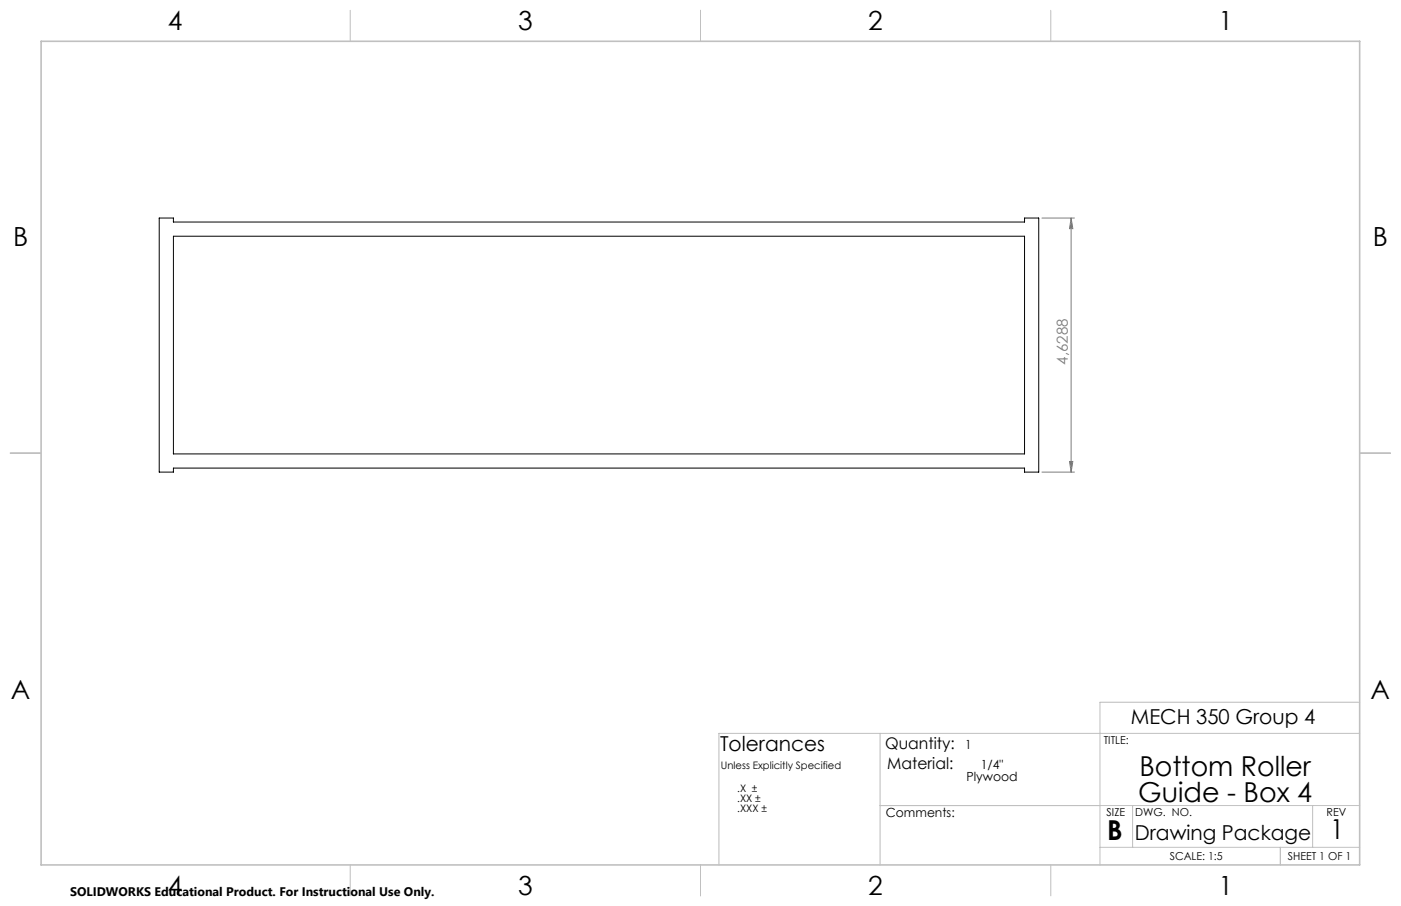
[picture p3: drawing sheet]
<svg xmlns="http://www.w3.org/2000/svg" width="432mm" height="279mm" viewBox="0 0 432 279" stroke-linecap="round" stroke-linejoin="round" font-family="sans-serif">
<defs><g id="words">
<g font-size="8.5">
<text x="351.2" y="239.3">Bottom Roller</text>
<text x="350.8" y="247.4">Guide - Box 4</text>
<text x="341.3" y="259">B</text>
<text x="410" y="258.9">1</text>
</g>
<g font-size="8.1">
<text x="51.7" y="9.3">4</text>
<text x="159.7" y="9.3">3</text>
<text x="267.6" y="9.3">2</text>
<text x="375.6" y="9.3">1</text>
<text x="4" y="76">B</text>
<text x="423.1" y="76">B</text>
<text x="3.3" y="215.7">A</text>
<text x="422.4" y="215.7">A</text>
<text x="51.7" y="276">4</text>
<text x="159.7" y="276">3</text>
<text x="267.6" y="276">2</text>
<text x="375.6" y="276">1</text>
</g>
<g font-size="6.3">
<text x="348.5" y="223.4">MECH 350 Group 4</text>
<text x="221.9" y="231.8">Tolerances</text>
<text x="349.8" y="259">Drawing Package</text>
</g>
<g font-size="4.9">
<text x="272.8" y="230.9">Quantity:</text>
<text x="273.5" y="237">Material:</text>
</g>
<text font-size="4.7" fill="#808080" x="329.2" y="112.5" transform="rotate(-90 329.2 112.5)">4,6288</text>
<g font-size="3.9">
<text x="297.5" y="230.9">1</text>
<text x="302.3" y="237">1/4&quot;</text>
<text x="297.9" y="240.9">Plywood</text>
<text x="273" y="251.9">Comments:</text>
</g>
<text font-size="3.8" x="21.6" y="276.3">SOLIDWORKS Educational Product. For Instructional Use Only.</text>
<g font-size="3.4">
<text x="340.2" y="229.5">TITLE:</text>
<text x="341.1" y="251.6">SIZE</text>
<text x="349.9" y="251.6">DWG. NO.</text>
<text x="408.9" y="251.7">REV</text>
<text x="360.5" y="265.2">SCALE: 1:5</text>
<text x="396.9" y="265.2">SHEET 1 OF 1</text>
</g>
<g font-size="3.2">
<text x="222.2" y="237">Unless Explicitly Specified</text>
<text x="227.2" y="244.1">.X ±</text>
<text x="227.2" y="247.3">.XX ±</text>
<text x="227.2" y="250.4">.XXX ±</text>
</g>
</g></defs>
<path d="M321.1 67.2h10.1M330.1 67.2l.6 3.3h-1.1zM330.1 67.2v78.4M321.1 145.6h10.1M329.6 142.3h1.1l-.6 3.3z" fill="none" stroke="#808080" stroke-width=".31"/>
<g fill="none" stroke="#c0c0c0" stroke-width=".31">
<path d="M108 3.2v9.5M215.9 3.2v9.5M323.8 3.2v9.5M3.1 139.7h9.6M419.1 139.7h9.5M419.1 216.6h-80.1v50.1M271.3 226.2v40.5M419.1 226.2h-197.5v40.5M271.3 248.4h147.8M349.1 248.4v12.9M404.6 248.4v12.9M108 266.7v9.6"/>
<path d="M215.9 266.7v9.6M323.8 266.7v9.6M339 261.3h80.1M394.6 261.3v5.4"/>
</g>
<path d="M12.7 12.7h406.4v254h-406.4z" fill="none" stroke="#c0c0c0" stroke-width=".5"/>
<path d="M330.1 67.2l.6 3.3h-1.1zM329.6 142.3h1.1l-.6 3.3z" fill="#808080"/>
<path d="M49.1 67.2h4.3v1.3h262.4v-1.3h4.3v78.4h-4.3v-1.2h-262.4v1.2h-4.3zM53.4 72.8h262.4v67.2h-262.4z" fill="none" stroke="#000" stroke-width=".31"/>
<use href="#words"/>
</svg>
